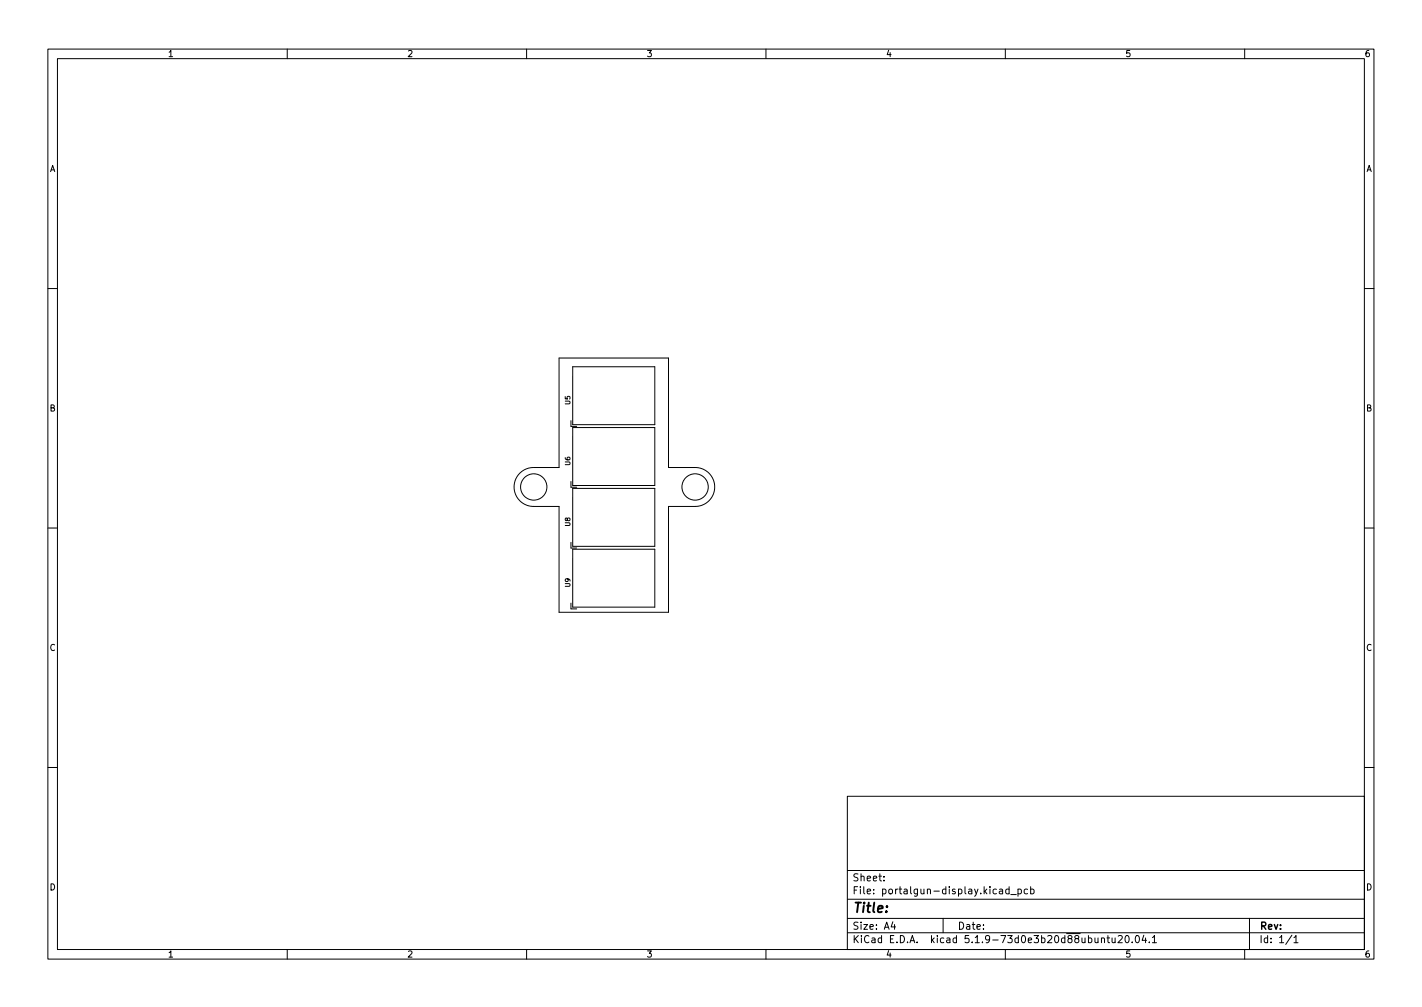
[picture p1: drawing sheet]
<svg xmlns="http://www.w3.org/2000/svg" width="297mm" height="210mm" viewBox="0 0 297 210" stroke-linecap="round" stroke-linejoin="round" font-family="sans-serif">
<defs><g id="words">
<text font-size="2.8" x="178" y="190.6">Title:</text>
<g font-size="2.1">
<text x="178" y="184">Sheet:</text>
<text x="178" y="186.7">File: portalgun-display.kicad_pcb</text>
<text x="178" y="196.9">KiCad E.D.A. kicad 5.1.9-73d0e3b20d88ubuntu20.04.1</text>
<text x="178" y="194.1">Size: A4</text>
<text x="200" y="194.1">Date:</text>
<text x="263" y="194.1">Rev:</text>
<text x="263" y="196.9">Id: 1/1</text>
</g>
<g font-size="1.8">
<text x="35" y="11.9">1</text>
<text x="85" y="11.9">2</text>
<text x="135" y="11.9">3</text>
<text x="185" y="11.9">4</text>
<text x="235" y="11.9">5</text>
<text x="285" y="11.9">6</text>
<text x="10.3" y="35.9">A</text>
<text x="285.3" y="35.9">A</text>
<text x="10.3" y="85.9">B</text>
<text x="285.3" y="85.9">B</text>
<text x="10.3" y="135.9">C</text>
<text x="285.3" y="135.9">C</text>
<text x="10.3" y="185.9">D</text>
<text x="285.3" y="185.9">D</text>
<text x="35" y="199.9">1</text>
<text x="85" y="199.9">2</text>
<text x="135" y="199.9">3</text>
<text x="185" y="199.9">4</text>
<text x="235" y="199.9">5</text>
<text x="285" y="199.9">6</text>
</g>
<g font-size="1.4">
<text x="119.1" y="84.5" transform="rotate(-90 119.1 84.5)">U5</text>
<text x="119.1" y="97.2" transform="rotate(-90 119.1 97.2)">U6</text>
<text x="119.1" y="109.9" transform="rotate(-90 119.1 109.9)">U8</text>
<text x="119.1" y="122.6" transform="rotate(-90 119.1 122.6)">U9</text>
</g>
</g></defs>
<g fill="none" stroke="#000" stroke-width=".21">
<path d="M10 10.2h277v190.1h-277zM12 12.2h273v186.1h-273zM60 10.2v2M110 10.2v2M160 10.2v2M210 10.2v2M260 10.2v2M10 60.2h2M116.8 74.8h22.8v22.8h5.6a4.1 4.1 0 0 1 4.1 4.1 4.1 4.1 0 0 1-4.1 4h-5.6v22.1h-22.8v-22.1h-5.4a4.1 4.1 0 0 1-4-4 4.1 4.1 0 0 1 4-4.1h5.4zM119.6 76.6h17.2v12.1h-17.2zM285 60.2h2M119.3 87.8v1.2h1.2"/>
<path d="M119.6 89.3h17.2v12.1h-17.2zM10 110.2h2M119.3 100.5v1.2h1.2M119.3 113.2v1.2h1.2M119.6 102h17.2v12.1h-17.2zM119.6 114.7h17.2v12.1h-17.2zM285 110.2h2M119.3 125.9v1.2h1.2M10 160.2h2M177 166.3h108v32h-108zM285 160.2h2M60 198.3v2"/>
<path d="M110 198.3v2M160 198.3v2M177 194.8h108M177 191.8h108M177 187.8h108M177 181.8h108M184.6 183.8v.1M184.6 183v.1M186.5 192.5l-.4 1h1M186.9 193v1M197 191.8v3M208.8 185.7h.6v.9"/>
<path d="M209.4 186l-.5 .1-.2 .2 .2 .3h.5M210 198.3v2M210.8 185.7l-.4-.1-.3 .3 .1 .7h.6M210.8 185.1v1.5M211.1 186.8h1.2M212.6 185.7l.5-.1 .3 .3-.2 .7h-.6M212.6 185.6v1.5M214.6 185.7l-.4-.1-.3 .3 .2 .7h.5M215.3 185.7l.4-.1 .3 .3-.1 .7h-.6M215.3 185.1v1.5M230.1 196l.2-.2 .3 .1 .1 .9M230.1 195.8v1"/>
<path d="M231.2 195.8h.6M231.4 195.3v1.3l.4 .2M232.3 195.8l.1 1h.3l.2-.1M232.9 195.8v1M233.6 195.5l.5-.2 .3 .5-.9 1h.9M235.2 195.4l.2-.1a.8 .8 0 0 1 .5 .8 .8 .8 0 0 1-.5 .7 1 1 0 0 1-.2-1.4zM236.5 196.7v.1M237.3 195.5l.2-.2a.8 .8 0 0 1 .5 .8 .8 .8 0 0 1-.5 .7l-.2-.1-.2-.4zM238.9 195.3l-.3 1h.9M239.3 195.8v1M240.1 196.7v.1M240.7 195.8l.4-.5v1.5"/>
<path d="M240.7 196.8h.9M260 198.3v2M261 191.8v6.5M269.9 195.3l-1.3 1.9M270.3 195.8l.4-.5v1.5M270.3 196.8h.8"/>
<circle cx="111.5" cy="101.7" r="2.75"/>
<circle cx="145.2" cy="101.7" r="2.75"/>
</g>
<use href="#words"/>
</svg>
